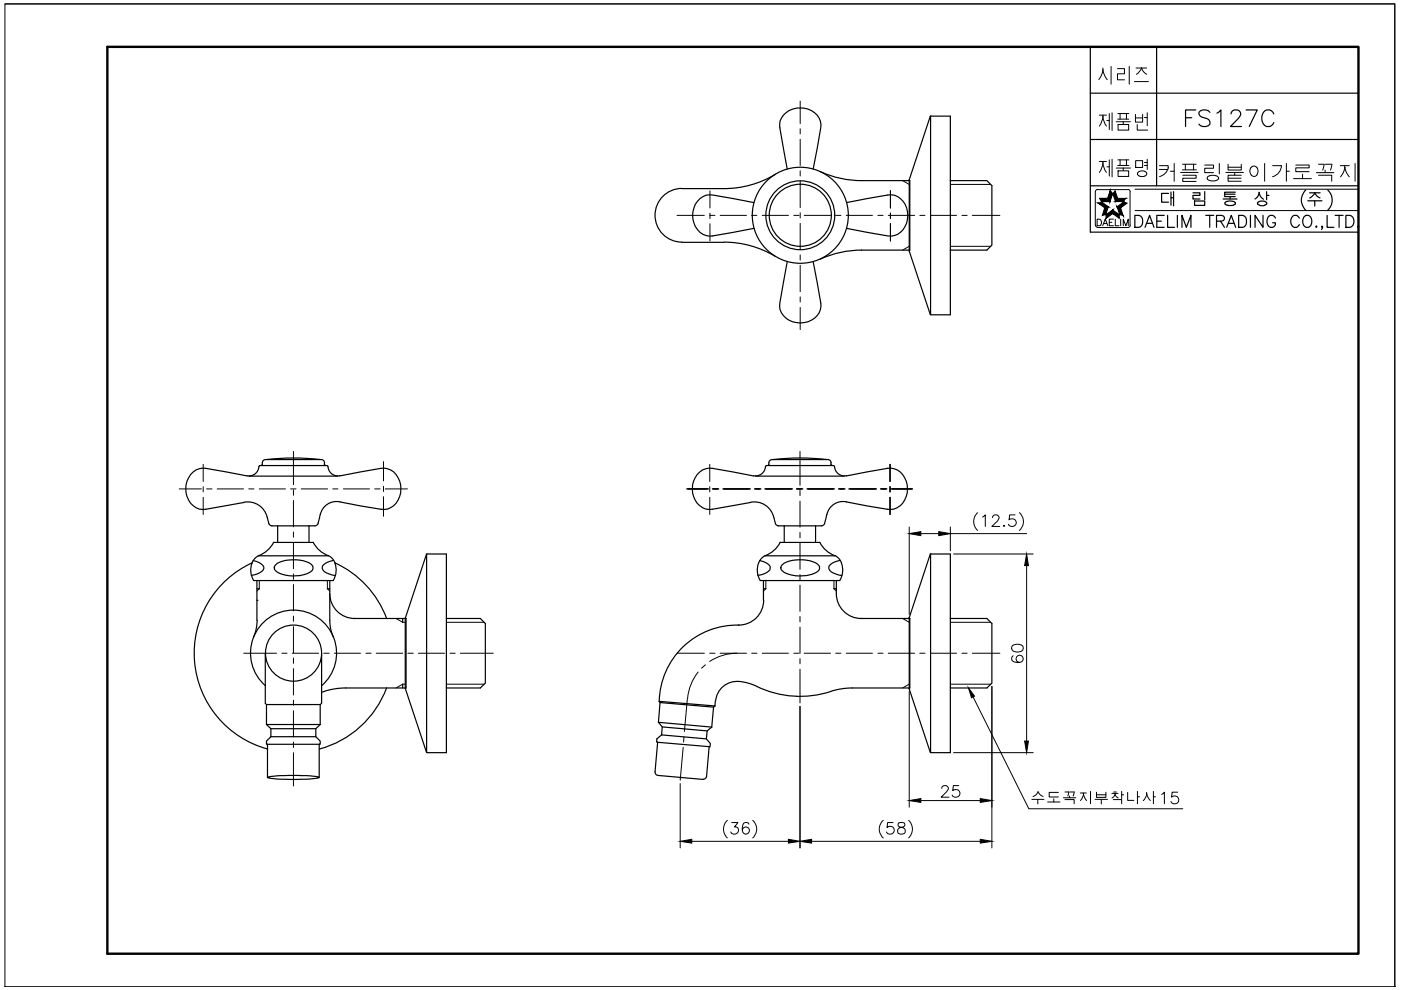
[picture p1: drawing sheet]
<svg xmlns="http://www.w3.org/2000/svg" width="297mm" height="210mm" viewBox="0 0 297 210" stroke-linecap="round" stroke-linejoin="round" font-family="sans-serif">
<defs><g id="words">
<text font-size="13.7" x="225.8" y="40.9">제품명</text>
<text font-size="11.5" x="226.1" y="19.1">시리즈</text>
<text font-size="11" x="225.8" y="28.9">제품번</text>
<text font-size="7.1" x="250.1" y="28.2">FS127C</text>
</g></defs>
<!-- layer: 0 -->
<g fill="none" stroke="#000" stroke-width=".21">
<path d="M1 .8h294.7v208.4h-294.7zM1 .8h294.7v208.4M250.3 36.6h3.7M250.7 36h2.9M250.7 34.8h2.9M250.8 37.2h2.8v.6h-2.8v.7h2.8M251.3 34.8v1.2M253.1 34.8v1.2M255.4 35h1.9v.7h-1.9v.9h1.9M256 37.6a1.76 1.76 0 0 1 2.4 .1 1.58 1.58 0 0 1-2.4 .3M256 37.6v.4M258.5 34.7v2.2"/>
<path d="M259.9 36.6h3.7M260.4 34.8v1.3h2.8v-1.3M260.4 35.5h2.8M260.4 37.8h2.7M261.8 36.6v.5M263.2 37.2h-2.8v1.2h2.8M266.5 37a1.01 1.01 0 0 0 .1-1.3 1.01 1.01 0 0 0-1.2-.3 1.06 1.06 0 0 0-.4 1.4 1.06 1.06 0 0 0 1.4 .4l.1-.1M268.1 34.7v3.7M269.8 35.1h1.9M271.7 35.1a2.48 2.48 0 0 1-1.9 2.4M272.7 34.7v3.7M272.7 36.3h.7"/>
<path d="M274.3 37.9h3.7M274.7 35h2.9v.6h-2.9v.8h2.9M276.2 36.9v1M279.1 36.6h3.7M279.6 37.2h2.7v1.2M279.6 34.8h1.1M280.7 34.8l-.3 1.3M281 36.1v.5M281 34.8h1.3M282.4 34.8l-.3 1.3M284.2 35.1h1.9M285.1 35.1l.3 1.2 .7 1.2"/>
<path d="M285.2 35.4l-.3 .9-.7 1.2M287.3 34.7v3.7M232.2 40.7v7M232.2 47.7a.61 .61 0 0 0 .7 .5M232.6 46.5h.5a.75 .75 0 0 1 .5 .7 .75 .75 0 0 1-.5 .7h-.5zM233.8 47.9l.5-1.4 .6 1.4M234 47.4h.7M235.2 47.1h.5M236.1 46.5h-.9v1.4h.9M236.5 46.5v1.4h.8M237.6 46.5v1.4M238.2 47.9v-1.4l.5 1.4 .5-1.4v1.4"/>
<path d="M239.6 40.7v7M239.6 47.7l-.2 .5h-.3h-6.2M240.7 44.6h47.3M240.7 40.1h47.3M55 124.8l-.5 .5M69.4 124.8l.5 .5M162.4 124.8l-.5 .5M176.8 124.8l.5 .5M295.7 209.2h.1"/>
</g>
<!-- layer: TXT -->
<path d="M22.8 9.9h265.2v192.3h-265.2z" fill="none" stroke="#000" stroke-width=".51"/>
<!-- layer: 0 -->
<g fill="none" stroke="#000" stroke-width=".25">
<path d="M231.2 9.9v39.3h56.8M231.2 19.8h56.8M245.2 9.9v29.5M231.2 39.4h56.8M231.2 29.6h56.8M240.6 45.7h.9a1.38 1.38 0 0 1 .8 1.2 1.38 1.38 0 0 1-.8 1.3h-.9zM242.8 48.2l.9-2.5 1 2.5M243.1 47.4h1.2M245.3 46.9h.9M246.8 45.7h-1.5v2.5h1.5M247.6 45.7v2.5h1.4M249.6 45.7v2.5"/>
<path d="M250.6 48.2v-2.5l.9 2.5 1-2.5v2.5M252.9 40.9h1.5v.5h-1.5v.8h1.5M253.3 42.6h2.1v.9h-2.1zM255.4 40.6v1.8M255.6 45.7h1.7M256.5 45.7v2.5M257.9 46.9l1.5-.1a.58 .58 0 0 0 0-1l-1.5-.1v2.5M258.8 46.9l.8 1.3M259.3 42.2h3M259.7 41.2h2.2M260.1 48.2l1-2.5 .9 2.5M260.2 42.7a.41 .41 0 0 0-.5 .4 .41 .41 0 0 0 .5 .4 1.37 1.37 0 0 0 1.7-.4 1.41 1.41 0 0 0-1.7-.4"/>
<path d="M260.5 47.4h1.1M260.8 41.8v.4M261.9 40.8h-2.2v.9h2.2M262.6 45.7h.9a1.38 1.38 0 0 1 .8 1.2 1.38 1.38 0 0 1-.8 1.3h-.9zM265.1 45.7v2.5M266.7 42.9a1.36 1.36 0 0 1 1.9 .2 1.2 1.2 0 0 1-2 0zM266.9 40.8l-.3 .9-.5 .5M267 40.8l.2 .7 .7 .7M267.8 45.7v2.5l-1.7-2.5v2.5M268.5 40.6v1.8M268.5 41.4h.6M270.4 46.3a.92 .92 0 0 0-1-.6 .92 .92 0 0 0-.8 .9 1.1 1.1 0 0 0 .3 1.2 1.1 1.1 0 0 0 1.2 .3l.2-.3 .1-.6h-.6"/>
<path d="M275.5 46.3a.94 .94 0 0 0-1.1-.6 .94 .94 0 0 0-.7 .9 1.12 1.12 0 0 0 .2 1.2 1.12 1.12 0 0 0 1.2 .3l.4-.5M276.4 46a.93 .93 0 0 1 1.1-.3 .93 .93 0 0 1 .6 .9 1.1 1.1 0 0 1-.2 1.2 1.1 1.1 0 0 1-1.2 .3 1.63 1.63 0 0 1-.3-2.1zM276.8 40.3a2.89 2.89 0 0 0 0 4.3M277.3 42.6h3M277.7 40.9h2.2M278.8 42.6v1.1M278.8 40.9a1.8 1.8 0 0 0 1.1 1.1M278.8 40.9l-.5 .6-.6 .5M279 48.1l.1-.2 .1 .2-.1 .1zM280.4 48.1l-.1 .1v-.3a.47 .47 0 0 1-.1 .8M281.4 45.7v2.5h1.4M281.5 40.3a2.89 2.89 0 0 1 0 4.3"/>
<path d="M283.1 45.7h1.7M283.9 45.7v2.5M285.4 45.7h.8a1.36 1.36 0 0 1 .9 1.2 1.36 1.36 0 0 1-.9 1.3h-.8zM287.9 48.1l.1-.2 .1 .2-.1 .1z"/>
</g>
<g fill="#000" stroke="#000" stroke-width=".21">
<path d="M235.9 44.5v.8l-1.4 1zM234.5 45.5v.8l1.4-1.8z"/>
<path d="M235.9 45.3l1.4 .2v.8zM235.9 44.5v.8l1.4 .2z"/>
</g>
<!-- layer: DWG -->
<g fill="none" stroke="#000" stroke-width=".25">
<path d="M144.6 39.9a5.7 5.7 0 0 0-5.7 5.7 5.7 5.7 0 0 0 5.7 5.7M164.4 36.9a21.1 21.1 0 0 1-10.9 3.1h-8.9M166.9 35.8l-1.6-8.7a3.9 3.9 0 0 1 4.4-4.2 4 4 0 0 1 4.3 4.2l-1.6 8.7M173.9 36.4a21.1 21.1 0 0 0 8.8 1.9M192.1 38.3h.7M192.8 38.2v15M192.9 38.3v14.7M197.3 24.7v42M201.5 38.3h7.7l1.1 1.1v12.6l-1.1 1h-7.7zM144.6 51.4l8.9-.1a21.1 21.1 0 0 1 10.9 3.1M159.8 43l-8.7-1.7a3.8 3.8 0 0 0-4.2 3.6 4.1 4.1 0 0 0 4.2 5.1l8.7-1.6M166.9 55.5l-1.6 8.7a3.9 3.9 0 0 0 4.4 4.3 4 4 0 0 0 4.3-4.3l-1.6-8.7"/>
<path d="M179.5 43l8.7-1.7a3.9 3.9 0 0 1 4.3 4.4 4 4 0 0 1-4.3 4.3l-8.7-1.6M192.8 53h-10.1a21.1 21.1 0 0 0-8.8 1.9M54.9 98.9a2.1 2.1 0 0 1-2.5 2M55.6 98.1a.7 .7 0 0 1 .7-.7h11.8a.7 .7 0 0 1 .7 .7M55.6 98.2v.3l-.2 .2M68.8 98.2l.2 .5M69.3 98.7h-14.2l-.2 .2M69.3 98.7l.2 .2M69.5 98.9a2.1 2.1 0 0 0 2.6 2M162.3 98.9a2.1 2.1 0 0 1-2.5 2M163 98.2v.3l-.2 .2M163.7 97.4h11.8a.7 .7 0 0 1 .7 .7"/>
<path d="M163.7 97.4a.7 .7 0 0 0-.7 .7M176.2 98.2v.3M176.2 98.5l.2 .2M176.7 98.7h-14.2l-.2 .2M176.7 98.7l.2 .2M176.9 98.9a2.1 2.1 0 0 0 2.6 2M51.7 106.5a4.5 4.5 0 0 1 5.2 4.1l.1 .3M52.4 100.9l-8.8-1.6a4.1 4.1 0 0 0-4.2 5.2 3.9 3.9 0 0 0 4.2 3.5l8.1-1.5M52.8 101h18.8M53.4 119.4l-.2 1.6 .1 1.1 .5 1h16.8l.6-1.6 .1-1.1-.3-1M53.5 119.3a21.1 21.1 0 0 0-12.3 20.9 21.1 21.1 0 0 0 15.6 18.6M53.7 118.9a2.39 2.39 0 0 1 2.3 1.6 2.94 2.94 0 0 1-2.7 1.5"/>
<path d="M54.8 117.8h14.8M57 111l.1 .2 .6 .3h9M58 115h8.4M58 115a6.5 6.5 0 0 1-3.5 3l-.6 .6-.4 .7M58.4 119.7a7.6 7.6 0 0 1 7.1-.4 1.08 1.08 0 0 1 .9 1.1 1.08 1.08 0 0 1-.9 1 7.5 7.5 0 0 1-7.1-.4 .83 .83 0 0 1 0-1.3zM58.9 111.5v3.5M65.5 111.5v3.5M66.4 115l.7 1 .9 .9 1.6 .9M67.4 111l-.1 .2-.5 .3M69.7 117.8l.6 .5 .7 1a21.1 21.1 0 0 1 11 11.8M70.7 118.8l-.7 .2a1.67 1.67 0 0 0-1.6 1.6 3.4 3.4 0 0 0 2.7 1.4M72 100.9l8.8-1.6a4.1 4.1 0 0 1 4.1 5.2 3.8 3.8 0 0 1-4.1 3.5l-8.8-1.6"/>
<path d="M72 106.4a3.7 3.7 0 0 0-4.3 3.4l-.3 1.1M90.5 117.5v42M159.1 106.5a4.5 4.5 0 0 1 5.2 4.1l.1 .3M159.8 100.9l-8.8-1.6a4.1 4.1 0 0 0-4.2 5.2 3.9 3.9 0 0 0 4.2 3.5l8.1-1.5M160.2 101h18.8M160.8 119.4l-.2 1.6 .1 1.1 .5 1h16.8l.6-1.6 .1-1.1-.3-1M161.1 118.9a2.26 2.26 0 0 1 2.2 1.6 2.78 2.78 0 0 1-2.6 1.5M162.2 117.8h14.8M164.4 111l.1 .2 .6 .3h9M165.4 115h8.4M165.4 115a6.5 6.5 0 0 1-3.5 3l-.6 .6-.4 .7M165.8 119.7a7.6 7.6 0 0 1 7.1-.4 1.08 1.08 0 0 1 .9 1.1 1.08 1.08 0 0 1-.9 1 7.5 7.5 0 0 1-7.1-.4 .83 .83 0 0 1 0-1.3z"/>
<path d="M166.3 111.5v3.5M172.9 111.5v3.5M173.8 115l.7 1 .9 .9 1.6 .9M174.8 111l-.1 .2-.5 .3M175.3 109.1l-.5 1.8M177.1 117.8l.6 .5 .7 1M178.1 118.8l-.7 .2a1.67 1.67 0 0 0-1.6 1.6 3.4 3.4 0 0 0 2.7 1.4M179.4 100.9l8.8-1.6a4.1 4.1 0 0 1 4.1 5.2 3.8 3.8 0 0 1-4.1 3.5l-8.8-1.6M179.4 106.4a3.5 3.5 0 0 0-4.1 2.7M197.3 117.5v42M54.5 124.8h.5M54.5 131.5l-.2 1.8-.5 1.7"/>
<path d="M56.2 138.5v10.6l.3 .3v4.2M68.2 138.5v10.6l-.3 .3M69.4 124.8h.5M69.9 131.5l.2 1.8 .5 1.7M84.7 131.1h1.2M85.4 131.1v.8M85.9 131v15M86.1 131.1v14.8M94.6 131.1h7.2l1.1 1.1v12.7l-1.1 1h-7.2zM156.7 132.5a16.5 16.5 0 0 0-16.9 16.2M161.9 124.8h.5M176.8 124.8h.5"/>
<path d="M192.1 131.1h.7M192.8 131v15M192.9 131.1v14.8M201.5 131.1h7.7l1.1 1.1v12.7l-1.1 1h-7.7zM56.3 145.4a9.1 9.1 0 0 1-.7-13.2 9.1 9.1 0 0 1 13.2 0 9.1 9.1 0 0 1-.6 13.2M56.5 153.6l.9 .9v1.7M56.5 153.6h11.4M56.5 149.4h11.4M56.7 157.8v7M56.7 157.8h11M57.4 156.2l-.9 .9v.7h.2M57.4 156.2h9.6"/>
<path d="M57.4 154.5h9.6M67.7 157.8v7M67.9 153.6l-.9 .9v1.7l.9 .9v.7h-.2M67.9 149.4v4.2M73.3 145.9h12.6M73.3 145.9a14.3 14.3 0 0 0-5.1 .9M82 145.9a21.1 21.1 0 0 1-14.3 12.9M85.4 145.1v.8M139.4 157.4l-.5 6.2a.7 .7 0 0 0 .6 .8l9.5 .9M139.4 157.4l11 .9M139.6 153.1l.8 1-.1 1.7M139.6 153.1l11.3 1.1"/>
<path d="M139.9 149l-.3 4.1M139.9 149l-.2-.3 11.9 1M139.9 149l11.4 .9M140.3 155.8l-1 .9-.1 .6 .2 .1M140.3 155.8l9.5 .9M140.4 154.1l9.5 .9M150.4 158.3l-.6 6.3M150.9 154.2l-1 .8-.1 1.7 .8 .9-.1 .8-.1-.1M151.3 149.9l-.4 4.3M151.6 149.7l-.3 .2M151.7 148.7l-.1 1M156.6 144.5a12.9 12.9 0 0 1 5.1 1.6 21.6 21.6 0 0 0 15.7 .1l3.3-.3"/>
<path d="M156.7 144.5a4.6 4.6 0 0 0-5 4.1M180.7 145.9h12.1M56.8 164.7a43.2 43.2 0 0 1 10.8 0l.1 .1a31.2 31.2 0 0 1-9 .4l-1.9-.3zM149.8 164.6a.7 .7 0 0 1-.8 .6"/>
<circle cx="169.7" cy="45.6" r="10.2"/>
<circle cx="169.7" cy="45.6" r="7.3"/>
<circle cx="169.7" cy="45.6" r="6.6"/>
<circle cx="62.2" cy="138.5" r="5.9"/>
</g>
<!-- layer: CL -->
<path d="M197.3 24.6h4.2M197.3 66.7h4.2M90.5 117.5h4.1M197.3 117.5h4.2M54.5 123.1v8.4M69.9 123.1v8.4M161.9 123.1v4.2M177.3 123.1v2.8M90.5 159.6h4.1M197.3 159.6h4.2" fill="none" stroke="#000" stroke-width=".25"/>
<!-- layer: D -->
<g fill="none" stroke="#000" stroke-width=".25">
<path d="M182.7 38.3h9.4M197.4 24.6l-4.6 13.5 .1 .2M201.5 24.6v13.7M192.9 53l-.1 .2 4.6 13.5M201.5 53v13.7M56.7 97.4h-.1M56.7 97.4a47.3 47.3 0 0 1 11.1 0M67.8 97.4h.1M164.1 97.4h-.1M164.1 97.4a47.3 47.3 0 0 1 11.1 0M175.2 97.4h.1M90.4 117.5l-4.4 13.5"/>
<path d="M90.6 117.4l-.2 .1M94.6 117.5v13.6M197.2 117.5l-4.4 13.5M197.4 117.4l-.2 .1M201.5 117.5v13.6M54.5 127.3h.1M69.9 125.9a5.3 5.3 0 0 0 5.3 5.2M75 131.1h9.7M86 130.9l.1 .2M161.9 127.3a5.3 5.3 0 0 1-5.4 5.2M177.3 125.9a5.3 5.3 0 0 0 5.3 5.2M182.4 131.1h9.7"/>
<path d="M192.8 130.9l.1 .2M86.1 145.9l-.1 .2 4.6 13.4M94.6 145.9v13.7M192.9 145.9l-.1 .2 4.6 13.4M201.5 145.9v13.7"/>
</g>
<!-- layer: CL -->
<g fill="none" stroke="#000" stroke-width=".21">
<path d="M169.7 21.4v4.8M169.7 27.3v1.1M169.7 29.5v5.6M169.7 36.2v1.1M169.7 38.4v5.6M143.5 45.7h5.8M150.5 45.7h1.1M150.5 40.5v3.6M150.5 45.2v1.1M150.5 47.4v3.7M152.7 45.7h5.6M159.4 45.7h1.1"/>
<path d="M161.6 45.7h5.6M168.3 45.7h1.1M169.7 45.1v1.1M169.7 47.4v5.5M169.7 54v1.1M169.7 56.2v5.6M170.5 45.7h5.6M177.2 45.7h1.1M179.4 45.7h5.6M186.1 45.7h1.1M188.3 45.7h5.6M188.8 40.5v3.6"/>
<path d="M188.8 45.2v1.1M188.8 47.4v3.7M195 45.7h1.1M197.3 45.7h5.5M203.9 45.7h1.1M206.1 45.7h5.9M169.7 62.9v1.1M169.7 65.2v4.7M43.1 98.5v3.6M62.2 95.7v7.1M81.3 97.9v4.1M150.5 98.5v3.6"/>
<path d="M169.6 95.7v7.2M188.7 98.5v3.6M38 103.7h4.7M43.1 103.2v1.1M43.1 105.4v3.7M43.8 103.7h1.1M46 103.7h5.6M52.7 103.7h1.1M55 103.7h5.5M61.6 103.7h1.2M62.2 103.9v1.1M62.2 106.1v5.6"/>
<path d="M62.2 112.8v1.1M62.2 115v5.6M63.9 103.7h5.6M70.6 103.7h1.1M72.8 103.7h5.5M79.4 103.7h1.2M81.3 103.1v1.1M81.3 105.3v4.2M81.7 103.7h4.7M145.6 103.7h4.6M150.5 103.2v1.1M150.5 105.4v3.7"/>
<path d="M151 103.7h1.4M153.3 103.7h5.8M160 103.7h1.3M162.2 103.7h5.8M168.9 103.7h1.3M169.6 104v1.1M169.6 106.2v5.6M169.6 112.9v1.1M169.6 115.1v5.6M171.1 103.7h5.8M177.8 103.7h1.3M180 103.7h5.8"/>
<path d="M186.7 103.7h1.3M188.7 103.2v1.1M188.7 105.4v3.7M188.9 103.7h4.6M51.7 138.5h6.9M55 123.1v1.7M59.8 138.5h1.1M62 138.5h5.5M62.2 121.7v1.1M62.2 123.9v5.6M62.2 130.6v1.1M62.2 132.9v5.5"/>
<path d="M62.2 139.5v1.2M68.7 138.5h1.1M69.4 123.1v1.7M70.9 138.5h5.5M77.6 138.5h1.1M79.8 138.5h5.6M86.5 138.5h1.1M88.7 138.5h5.6M95.4 138.5h1.1M97.6 138.5h7M143.5 138.5h5.8M150.5 138.5h1.1"/>
<path d="M152.7 138.5h5.6M156.3 138.5a10.5 10.5 0 0 0-5.8 1.7M159.4 138.5h1.1M161.6 138.5h5.6M162.4 123.1v1.7M168.3 138.5h1.1M169.6 121.8v1.1M169.6 124.1v5.5M169.6 130.7v1.2M169.6 133v5.5M169.6 139.6v1.1M170.5 138.5h5.6"/>
<path d="M176.8 123.1v1.7M177.2 138.5h1.1M179.4 138.5h5.6M186.1 138.5h1.1M188.3 138.5h5.6M195 138.5h1.1M197.3 138.5h5.5M203.9 138.5h1.1M206.1 138.5h5.9M62.2 141.8v5.5M62.2 148.4v1.1M62.2 150.7v5.5"/>
<path d="M62.2 157.3v1.2M62.2 159.6v7.1M144.9 158.4l-.7 7M145 156.2l-.1 1.1M148 142.5a10.5 10.5 0 0 0-2.2 5.6l-.7 7M149.5 141l-.8 .7M169.6 141.9v7.1"/>
</g>
<!-- layer: D -->
<g fill="none" stroke="#000" stroke-width=".21">
<path d="M191.4 38.3l1.4 .8M201.5 39.1h8.5M192.8 52.2l-1.4 .8M201.5 52.2h8.5M84 131.1l1.4 .8h.5M85.4 131.1v.1M94.6 131.9h8M191.4 131.1l1.4 .8M201.5 131.9h8.5M85.9 145.1h-.5l-1.4 .8M94.6 145.1h8M168.9 147.6h.1"/>
<path d="M192.8 145.1l-1.4 .8M201.5 145.1h8.5M218.8 169.5h2.5M220 169.5v1M221.2 168.9a1.67 1.67 0 0 1-1.1-1 1.69 1.69 0 0 1-1.1 1M222.1 170h2.6M223.4 169.4v.6M224.4 168h-2v1h2M225.5 169.1h2.6M225.8 167.9h.8l-.2 .9M225.8 169.5h1.9v.9M226.8 168.8v.3"/>
<path d="M226.8 167.9h1l-.3 .9M229.1 168.1h1.2M229.1 169.7l.4-.6 .2-.8 .2 .8 .5 .6M229.7 168.1v.2M231.2 167.8v2.6M232.2 169.5h2.6M232.5 168v1.1h2v-1.1M232.5 168.5h2M233.5 169.5v1M235.7 168.2h1.4M235.8 169.2a1.08 1.08 0 0 0 .6-1 1.08 1.08 0 0 0 .7 1M236 169.5h1.8v.9"/>
<path d="M236.1 167.9h.6M237.8 168.5h.4M237.8 167.8v1.5M239.1 168v1.7h1.3M241.2 167.8v2.6M241.2 168.9h.4M243.1 168v.3M243.9 169.7l-.5-.6-.2-.8-.3 .8-.5 .7M244.5 168.9h.5M244.5 167.8v2.6M246.3 168.4l.6-.4v2.4M249.7 168h-1.2l-.1 1a.87 .87 0 0 1 1.3 0 .87 .87 0 0 1-.2 1.3 .87 .87 0 0 1-1.2-.3"/>
</g>
<!-- layer: DWG -->
<g fill="none" stroke="#000" stroke-width=".21">
<path d="M192.8 111.7v18.6M195.2 113.1h3.8M201.5 111.7v5.1M201.5 113.1h16.2M202.2 117.5h16.9M207.2 108.7a2.59 2.59 0 0 0 0 3.8M208.3 109.6l.6-.4v2.4M210.4 109.8l.2-.5 .3-.1 .7 .1a.52 .52 0 0 1 .1 .8l-1.4 1.5h1.6M212.8 111.5h.2l-.1 .1zM215.2 109.2h-1.1l-.2 1a.87 .87 0 0 1 1.4 0 .87 .87 0 0 1-.2 1.3 .87 .87 0 0 1-1.3-.3M216.1 108.7a2.5 2.5 0 0 1 0 3.8M217.7 119.9v37.2"/>
<path d="M214.6 136.9a1.92 1.92 0 0 1 2.2 0 .8 .8 0 0 1-.3 1.2 1.88 1.88 0 0 1-1.9-.2l-.1-.4zM214.8 139.1a.7 .7 0 0 0-.3 .6 .7 .7 0 0 0 .5 .6 1.74 1.74 0 0 0 1.8-.2 .76 .76 0 0 0-.3-1.1 .76 .76 0 0 0-1.1 .5 .76 .76 0 0 0 .7 .9M169.6 149.8v30M192.8 146.6v24.5M202.2 159.6h16.9M210.3 145.5v34.3M144.2 166.1v13.7M146.7 178.4h20.5M154.2 173.9a2.53 2.53 0 0 0 0 3.8M155.1 174.4h1.3l-.7 .9a.79 .79 0 0 1 .9 .9 .79 .79 0 0 1-1.1 .7l-.4-.2-.2-.3M158.8 174.7a.78 .78 0 0 0-1.1-.2 1.54 1.54 0 0 0 .4 2.4 .77 .77 0 0 0 .8-.7 .77 .77 0 0 0-.7-.9 .77 .77 0 0 0-.8 .7M159.6 173.9a2.45 2.45 0 0 1 0 3.8"/>
<path d="M172.1 178.4h35.7M187.3 173.9a2.45 2.45 0 0 0 0 3.8M189.3 174.4h-1.1l-.1 1.1a.87 .87 0 0 1 1.3-.1 .87 .87 0 0 1-.2 1.4 .87 .87 0 0 1-1.3-.4M190.5 174.5a.5 .5 0 0 0 .3 .8 .97 .97 0 0 1 1.1 1.1 .82 .82 0 0 1-1 .5 .82 .82 0 0 1-.5-1.1l.3-.3 .8-.2a.5 .5 0 0 0 .2-.8zM192.6 173.9a2.53 2.53 0 0 1 0 3.8M195.2 169.7h12.6M199.7 167.2l.1-.4 .3-.2 .7 .1a.52 .52 0 0 1 .1 .8l-1.4 1.5h1.7M203.3 166.6h-1.2l-.1 1a.87 .87 0 0 1 1.3 0 .87 .87 0 0 1-.2 1.3 .87 .87 0 0 1-1.2-.3"/>
</g>
<path d="M192.8 113.1l2.4-.4v.9zM199 112.7l2.5 .4-2.5 .5zM217.7 117.5l.3 2.4h-.8zM217.2 157.1h.8l-.3 2.5zM144.2 178.4l2.5-.4v.8zM167.2 178l2.4 .4-2.4 .4zM169.6 178.4l2.5-.4v.8zM192.8 169.7l2.4-.4v.8zM207.8 178l2.5 .4-2.5 .4zM207.8 169.3l2.5 .4-2.5 .4z" fill="#000" stroke="#000" stroke-width=".21"/>
<!-- layer: DIM -->
<path d="M205.3 145.9l1.3 1.7-.6 .3z" fill="#000" stroke="#000" stroke-width=".21"/>
<path d="M206.3 147.8l11.8 23.7h32.7" fill="none" stroke="#000" stroke-width=".21"/>
<use href="#words"/>
</svg>
